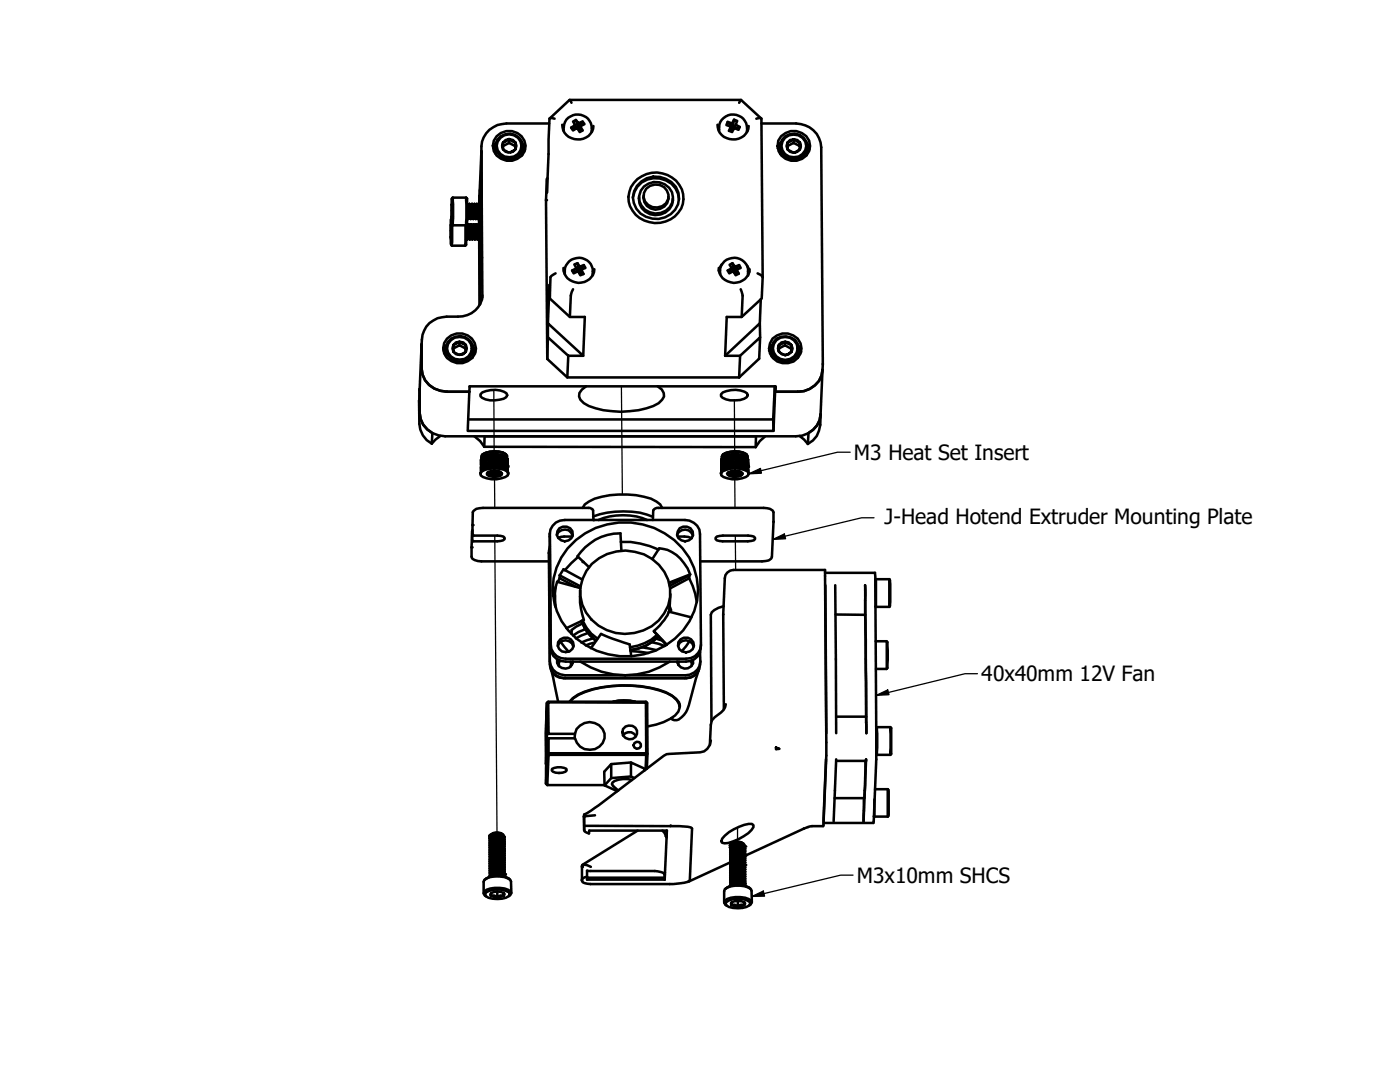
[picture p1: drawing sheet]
<svg xmlns="http://www.w3.org/2000/svg" width="279mm" height="216mm" viewBox="0 0 279 216" stroke-linecap="round" stroke-linejoin="round" font-family="sans-serif">
<defs><g id="words">
<g font-size="4.2">
<text x="170.4" y="91.8">M3 Heat Set Insert</text>
<text x="176.5" y="104.5">J-Head Hotend Extruder Mounting Plate</text>
<text x="195.8" y="136">40x40mm 12V Fan</text>
<text x="171" y="176.1">M3x10mm SHCS</text>
</g>
</g></defs>
<!-- layer: Tweak Trail (ANSI) -->
<path d="M98.6 77.9v12.1M124 77.1l.2 21.5M146.6 79.8v10.2M98.7 93.9v7.4M146.6 94l.1 7.3M98.7 106.9l.5 59.2M146.7 106.9l.1 6.8M147.2 165.1v2.9" fill="none" stroke="#000" stroke-width=".25"/>
<!-- layer: Visible (ANSI) -->
<g fill="none" stroke="#000" stroke-width=".51">
<path d="M113.7 19.9l.3 .6M147.9 19.9l-.4 .6M90.2 39.6v5.2zM90.4 39.4v5.6M90.4 39.4l-.2 .2M90.4 39.4h2.6M93 39.4l.2 .2v5.2M93 39.4v5.6M95.7 39.1v1.6M95.7 39.1l-.1 1.7M95.8 37.9v3M96.1 30.2l-.4 8.9"/>
<path d="M96.1 39.2v-.3l-.1 2M98.9 29.1l-.1 .9 .1 .7M99 28.4l-.6 1.1M99.1 27.2a3.3 3.3 0 0 1 4-.7 3.3 3.3 0 0 1 1.6 3.7 3.3 3.3 0 0 1-3.6 1.9 3.3 3.3 0 0 1-2.7-3l.2-1zM99.9 27.5a2.35 2.35 0 0 1 3.6 .2 2.35 2.35 0 0 1-.9 3.5 2.41 2.41 0 0 1-2.6-.4 2.41 2.41 0 0 1-.7-2.5zM99.9 27.2a2.74 2.74 0 0 1 3.3-.1 2.74 2.74 0 0 1 1 3.1 2.73 2.73 0 0 1-3.6 1.4 2.73 2.73 0 0 1-1.3-3.7zM100.4 28.4v.4a1.48 1.48 0 0 0 .5 1.5l.7 .1h-.3a1.38 1.38 0 0 1-.9-2zM100.4 29.1l1.2-.6 1.2 .6 .1 .7M100.9 27.9a1.38 1.38 0 0 1 1.9 .5 1.38 1.38 0 0 1-.4 1.9l-.8 .1h.4l.9-.6v-1.4l-1.3-.7-1.2 .7zM101.6 27.7v.8M102.9 28.4l-.1 .7M104.3 28.6l.5 1.2"/>
<path d="M104.4 29.3l-.2 1.7M109.2 35.7l-.2 4.2 .2 31.7M109.6 24.6h-8.5a5 5 0 0 0-5 5.8l.2 29M109.7 23.6l4-3.7h34.2l4 3.7M110.7 23.7l-.5-.1-.5 .1-.5 14.7v-2.7l.1-.1M112.2 24.9a3.2 3.2 0 0 0 2.7 2.9 3.2 3.2 0 0 0 3.5-2.1v-.6M112.5 26.2a2.82 2.82 0 0 1 2.9-3.3 2.82 2.82 0 0 1 2.6 3.5M114.4 24.3l.5-.4 .5 .7 .9-.3 .3 .5-.8 .4 .5 .8-.6 .4-.5-.9-.8 .5-.4-.5 .8-.5zM114.8 25l.2 .7-1-.2M114.9 23.9l.5 1.6M115.3 25.6l.1-.1 .2 .3h-.2M115.8 25.2l-.2 .6 .7 .2"/>
<path d="M116.3 24.3l-.9 1.2v-.9M125.4 39.2a5.5 5.5 0 0 0 7.4 5 4.9 4.9 0 0 0 3.6-4.5 4.9 4.9 0 0 0-3.2-4.8 5.5 5.5 0 0 0-7.8 4.4M126.3 39.4a4.6 4.6 0 0 1 4.8-3.9 4.6 4.6 0 0 1 4.4 4.3M127.1 37.1a4.8 4.8 0 0 1 8.3 1.3 4.5 4.5 0 0 1-1.7 4.5 4.5 4.5 0 0 1-4.8 .3 4.1 4.1 0 0 1-1.8-6.1zM127.5 39.3a3.4 3.4 0 0 0 3.2 3.6 3.4 3.4 0 0 0 3.6-3.3M128.5 39a2.49 2.49 0 0 0 2.3 2.8 2.49 2.49 0 0 0 2.6-2.6M128.5 37.2a3.5 3.5 0 0 1 3.6-.7 3.5 3.5 0 0 1 2.2 2.9 3.4 3.4 0 0 1-3.5 3.2 3.4 3.4 0 0 1-3.2-3.5l.3-1.1zM129 37.7a2.51 2.51 0 0 1 3-.7 2.51 2.51 0 0 1 1.3 2.8 2.5 2.5 0 0 1-3 1.6 2.5 2.5 0 0 1-1.8-2.9zM143.2 24.9a3.2 3.2 0 0 0 2.7 2.9 3.2 3.2 0 0 0 3.5-2.1v-.6M143.5 26.2a2.82 2.82 0 0 1 2.9-3.3 2.82 2.82 0 0 1 2.6 3.5M145.2 24.3l.9 .3 .4-.7 .6 .2-.3 .8 .8 .4-.2 .6-.9-.4-.4 .9-.6-.3 .4-.8-.9-.3zM145.2 24.3l1 1.2-.1-.9"/>
<path d="M145.9 25.3l.1 .5-.5 .3M146.4 25.7l-.2-.2-.2 .3 .3 .1M146.5 23.9l-.3 1.6M146.8 24.9l-.2 .6M147.6 25.3l-.9 .3M150.9 23.7l.5-.1 .6 .1 .2 31.6M152 24.6h6.9a5 5 0 0 1 5 4.8l.2 44.4M155.6 29.1l.1 1.6M155.8 28.4l-.6 1.2M155.9 27.2a3.3 3.3 0 0 1 3.5-.9 3.3 3.3 0 0 1 2.3 2.8 3.2 3.2 0 0 1-3.8 3 3.2 3.2 0 0 1-2.6-4zM156.7 27.5a2.46 2.46 0 0 1 2.9-.3 2.46 2.46 0 0 1 1.1 2.8 2.44 2.44 0 0 1-3.1 1.3 2.44 2.44 0 0 1-1.5-3zM156.7 27.2a2.72 2.72 0 0 1 3.2-.1 2.72 2.72 0 0 1 1.1 3.1 2.76 2.76 0 0 1-3.3 1.5 2.76 2.76 0 0 1-2-2.9l.4-.9z"/>
<path d="M157.2 28.4v.4a1.48 1.48 0 0 0 .5 1.5l.7 .2-.3-.1a1.35 1.35 0 0 1-.9-2zM157.2 29.1l1.2-.6 1.2 .6v.7M157.7 27.9a1.38 1.38 0 0 1 2 .8 1.38 1.38 0 0 1-1.3 1.8l1.2-.7v-1.4l-1.2-.6-1.2 .6zM158.4 27.8v.7M159.6 28.4v.7M161.1 28.6l.3 .6 .1 .6M161.2 29.3l-.2 1.7M90 46h.1M90 47.4h.1M90 43.7v5.1zM90 44.9v2.8v-2.7M90 46v.2"/>
<path d="M90 47.3v.1M90 48.8l.2 .2h2.6M90.2 40.8v2.8v-2.7M90.2 42h.1M90.2 44.8l.2 .2M90.2 43.6l-.2 .1M90.2 41.9v.2M90.2 43.2v.2M90.2 44.8v4.2M90.4 45h2.6M92.9 45l-.1 4M93 44.9v2.6a1.72 1.72 0 0 1-.2 1.5"/>
<path d="M93 47.8h.2M93.2 46.8v.8M93.2 44.8v.9M93.2 46.8v1M93.2 45.7l.1 2.1M93.2 44.8l-.2 .2M93.2 47.6v.2M93.2 44.8l.1 .3M93.2 40.7h.1M93.2 43.7h.1M93.2 47.8h.1M93.3 40.7v.9"/>
<path d="M93.3 45.1l-.1 .6M93.3 45.1l.2 2.3M93.3 45.2l.2 2.2M93.3 40.7l.2 .3M93.3 42.8v.8M93.3 42.8v.9M93.3 41.6l.2 2.1M93.3 42.8l.1 .9M93.3 43.6v.1M93.3 43.6l.1 .1M93.4 43.7h.1M93.5 41l-.2 .6"/>
<path d="M93.5 41l.2 2.4M93.5 41.1l.2 2.3M93.5 44.8l.2 3M93.5 47.4h.1M93.5 44.8h.1M93.5 44.8l-.2 .3M93.5 47.4l-.2 .4M93.5 44.8l.3 3M93.5 47.4l.2 .4M93.5 44.8l.2 .3M93.7 40.7l.2 3M93.7 43.4h.1"/>
<path d="M93.7 40.7h.1M93.7 40.7l-.2 .3M93.7 43.4l-.2 .3M93.7 40.7l.3 3M93.7 45.1l.3 2.3M93.7 43.4l.2 .3M93.7 40.7l.2 .3M93.7 45.1h.1M93.7 47.8h.1M93.8 45.1l.2 2.3M93.9 41l.3 2.4M93.9 41h.1"/>
<path d="M93.9 43.7h.1M94 41l.2 2.4M94 44.8l.2 3M94 47.4h.1M94 44.8h.1M94 44.8l-.2 .3M94 47.4l-.2 .4M94 44.8l.3 3M94 47.4l.2 .4M94 44.8l.2 .3M94.2 40.7l.2 3M94.2 43.4h.1"/>
<path d="M94.2 40.7h.1M94.2 40.7l-.2 .3M94.2 43.4l-.2 .3M94.2 40.7l.3 3M94.2 45.1l.3 2.3M94.2 43.4l.2 .3M94.2 40.7l.2 .3M94.2 45.1h.1M94.2 47.8h.1M94.3 45.1l.3 2.3M94.4 41l.3 2.4M94.4 41h.1"/>
<path d="M94.4 43.7h.1M94.5 41l.2 2.4M94.5 41l.1-.3 .3 2.9 .1 .1M94.5 44.8l.2 3M94.5 47.4h.1M94.5 44.8h.1M94.5 44.8l-.2 .3M94.5 47.4l-.2 .4M94.6 44.8l.2 3M94.6 44.8l.1 .3M94.6 47.4l.1 .4M94.7 43.4h.1"/>
<path d="M94.7 40.7h.1M94.7 43.4l-.2 .3M94.7 40.7l.3 3M94.7 45.1l.3 2.3M94.7 43.4l.2 .3M94.7 40.7l.2 .3M94.7 45.1h.1M94.7 47.8h.1M94.8 45.1l.3 2.3M94.9 41l.3 2.4M95 44.8l.2 3M95 47.4h.1"/>
<path d="M95 44.8h.1M95 44.8l-.2 .3M95 47.4l-.2 .4M95.1 44.8l.2 3M95.1 44.8l.1 .3M95.1 47.4l.1 .4M95.1 40.7l.2 .4 .1 2.6M95.1 40.7l.3 3M95.1 40.7l-.2 .3M95.2 43.4l.2 .3M95.2 43.4l-.2 .3M95.2 45.1l.3 2.3"/>
<path d="M95.2 40.7l.2 .3M95.2 45.1h.1M95.2 47.8h.1M95.3 45.1l.3 2.3M95.3 45.1l.1-.3 .4 3M95.4 43.7h.1M95.4 41l.3 2.4M95.4 41l.2 2.4M95.5 47.4h.1M95.5 44.8h.1M95.5 47.4l-.2 .4M95.6 44.8l.2 3"/>
<path d="M95.6 43.5v1.3M95.6 47.4l.2 .4M95.6 44.8l.2 .3M95.6 40.7l.3 3M95.6 47.6l.1 13.2M95.6 43.4h.1M95.6 40.7h.1M95.6 40.7l-.2 .3M95.6 43.4l-.2 .3M95.7 40.7l.2 3M95.7 43.4v1.6M95.7 43.4l.2 .3"/>
<path d="M95.8 45.1l.1 1.6M95.8 45.1l.1 2.3M95.8 47.8v12.9M95.8 40.7l.1 .3M95.8 47.8h.1M95.8 43.6l.1 1.2M95.9 49.3v1.2l.3 .9M95.9 43.6v1.2M95.9 49.3h.1M95.9 44.8h.1M95.9 41h.1M95.9 43.7h.1"/>
<path d="M95.9 43.7v5.8v-.2M95.9 41l.2 1.5M95.9 41l.2 2.3M95.9 44.6l-.1 .5M95.9 47.4l-.1 .4M96.1 43.3v2.1l-.1-1.8M96.1 43.3v.5M96.1 40.7l-.2 .3M96.1 43.4l-.2 .3M96.3 58.9a4.6 4.6 0 0 1-4.9 4.3 7.6 7.6 0 0 0-5.7 1.3 5.4 5.4 0 0 0-1.6 4.2M110.9 54.5l-1 .8-.2 4.3M112.5 53.5a3.1 3.1 0 0 0 2.1 2.8 3.1 3.1 0 0 0 3.4-1.1l.6-.9v-.6"/>
<path d="M112.7 54.7a2.83 2.83 0 0 1 2.9-3.3 2.83 2.83 0 0 1 2.6 3.6M114.2 54l.9 .2M114.4 57.7l-.5 1.3-.2 4.2M114.6 52.8l.7-.3 .4 .7 .8-.3 .3 .6-.8 .3 .5 .9-.7 .2-.4-.8-.9 .4-.3-.5 .9-.5zM115.1 53.5l.2 .7M115.3 52.5l.3 1.6M115.4 54.2l.2-.1 .2 .3-.2 .1M116 53.8l-.2 .6 .7 .3M116.5 52.9l-.9 1.2 .1-.9M143.4 53.5a3.1 3.1 0 0 0 2.2 2.8 3.1 3.1 0 0 0 3.4-1.1l.5-.9 .1-.6M143.7 54.7a2.86 2.86 0 0 1 3-3.3 2.86 2.86 0 0 1 2.6 3.6M144 52.8l-.6 1.2"/>
<path d="M145.2 54l1 .2M145.6 52.8l.6-.3 .5 .7 .8-.3 .3 .6-.8 .3 .4 .8-.6 .3-.4-.8-.9 .4-.3-.5 .8-.5zM146 53.5l.2 .7M146.2 52.5l.4 1.6M146.4 54.2l.2-.1 .1 .3-.1 .1M147 53.8l-.3 .6 .7 .2M147.5 52.9l-.9 1.2 .1-.9M147.8 57.7l.4 1.3-.2 4.2M149.1 53l.3 .6 .1 .6M151.2 54.5l.9 .6 .1 .2M151.8 59.7l-.2 4.8M152.2 55.3l-.2 4.3-4 3.6h-3l-.3 7.8"/>
<path d="M83.8 77.6a41.6 41.6 0 0 0 .1 8.1l.5 1.2 .8 .9 1 .7M83.8 77.6v4.8M84.1 68.7v4.8a4.9 4.9 0 0 0 5.1 4.7h4.5M84.1 68.7l-.3 8.9M89 69.5l-.1 .9 .1 .7M89.1 68.8l-.4 .5-.2 .7M89.2 67.6a3.3 3.3 0 0 1 4-.8 3.3 3.3 0 0 1 1.6 3.7 3.3 3.3 0 0 1-3.6 2 3.3 3.3 0 0 1-2.7-3l.1-1zM89.3 68.3a2.76 2.76 0 0 1 3.5-1 2.76 2.76 0 0 1 1.5 3.2 2.76 2.76 0 0 1-3.2 1.6 2.76 2.76 0 0 1-2.1-2.9zM90 67.9a2.42 2.42 0 0 1 3-.4 2.42 2.42 0 0 1 1 2.9 2.45 2.45 0 0 1-3.1 1.3 2.45 2.45 0 0 1-1.5-3.1zM90.5 68.8v.4a1.48 1.48 0 0 0 .5 1.5l.8 .1-.4-.1a1.38 1.38 0 0 1-.9-1.9zM90.5 69.5l1.2-.6 1.2 .6 .1 .7M91 68.3a1.38 1.38 0 0 1 1.9 .5 1.38 1.38 0 0 1-.4 1.9l-.7 .1 1.2-.6v-1.4l-1.3-.6-1.2 .6z"/>
<path d="M91.7 68.2v.7M93 68.8l-.1 .7M93.7 78.2l-.4 7.8h61.1l-.1-2.3M93.7 78.2v-1.1h61v1.1v-1.1v1.1h4.5M94.4 69l.5 1.2M94.5 69.7l-.2 1.7M95.9 78.7a4.3 4.3 0 0 1 3.9-.8l1.3 .6 .1 .4-.2 .3a5.3 5.3 0 0 1-4.8 .2l-.3-.3zM109.2 71.6l4 3.7h34.3M109.3 64.5l7.1 6.5h-3l-4.1-3.7zM109.3 64.5l.4-7.7v2.8l4 3.6h3l-.3 7.8M109.3 67.3l-.1 4.3M113.4 71l-.2 4.3"/>
<path d="M117 77.1l-.9 .6-.5 .7v.7a3.9 3.9 0 0 0 3.3 2.4 18.7 18.7 0 0 0 11.5-.5l1-.5 .7-.7 .4-.7v-.7l-.4-.7-.8-.6M143.9 78.7a4.2 4.2 0 0 1 3.9-.8l1.3 .6 .1 .4a2.34 2.34 0 0 1-2.5 1 3.4 3.4 0 0 1-2.8-.8zM144.7 71h3l-.2 4.3M147.7 71l4-3.7-.2 4.3-4 3.7M151.7 67.3l-.1-2.8-6.9 6.5M153.9 69.5l.1 1.6M154.1 68.8l-.6 1.2M154.2 67.6a3.3 3.3 0 0 1 3.5-.9 3.3 3.3 0 0 1 2.3 2.8 3.3 3.3 0 0 1-3.3 3 3.3 3.3 0 0 1-3.2-3l.2-1zM154.6 77.1l-.3 6.6h-60.8M154.9 67.9a2.46 2.46 0 0 1 3-.4 2.46 2.46 0 0 1 1.1 2.9 2.44 2.44 0 0 1-3.1 1.3 2.44 2.44 0 0 1-1.5-3.1zM155 67.6a2.84 2.84 0 0 1 4.4 2 2.74 2.74 0 0 1-2.9 2.5 2.74 2.74 0 0 1-2.5-2.9l.4-.9zM155.4 68.8v.5a1.27 1.27 0 0 0 1.3 1.6l-.3-.2a1.35 1.35 0 0 1-1-1.9z"/>
<path d="M155.4 69.5l1.3-.6 1.2 .7v.6M156 68.3a1.38 1.38 0 0 1 2 .8 1.38 1.38 0 0 1-1.3 1.8l1.3-.7-.1-1.4-1.2-.6-1.3 .6zM156.7 68.2v.7M157.9 68.8v.8M159.2 78.2h-4.5l-.3 7.8M159.4 69l.5 1.2M159.4 69.7l-.1 1.7M164.1 73.8a4.8 4.8 0 0 1-4.9 4.4M164.1 73.8l-.3 8.9M83.8 82.4a4.9 4.9 0 0 0 5 4.7h70a4.8 4.8 0 0 0 5-4.4M83.8 82.4a4.7 4.7 0 0 0 2.5 4l-.1 2.1M87.9 87l-1 .7-.7 .8"/>
<path d="M94.7 87.1l1.1 .9 .8 1.2M95.9 94.6v-.2a2.22 2.22 0 0 1 2.3-1.1 4 4 0 0 1 3.1 .6l.2 .7M96 92.6h.1M96 92.8h.1M96 93.6v-.4v.5M96 92.8l.1 .2M96 91.7v1M96.1 93l.2-.7a5 5 0 0 1 4.7 0l.2 .7M96.1 92.5h.1M96.1 93h.1M96.2 91.4a3.8 3.8 0 0 1 3.8-.7l.7 .3 .5 .4-.2-.7a4.8 4.8 0 0 0-4.7 0l-.2 .8M96.2 94a5.7 5.7 0 0 1 5 0l.2 .4-.1 .5a5 5 0 0 1-5.4 0v-.5z"/>
<path d="M96.2 91.4l-.1 .2-.1 1.2M96.2 91.4l-.2 1.2 .1-1.1M96.2 92.3h.1M96.2 93.9l.3-1.3-.2 .2-.2 1.1 .2-1.1-.2 .1-.1 1.1 .1-1-.1 .1v.9M96.3 90.7a4.7 4.7 0 0 1 4.7 0M96.4 92.1h.1M96.4 93.7l.4-1.2-.3 .1-.3 1.2M96.5 91.2l-.4 1.3 .2-1.2M96.5 92.6h.1M96.6 93.6l.5-1.2-.3 .1-.3 1.2M96.6 89.2h54.2M96.7 91.1l-.3 1-.2 .2 .3-1.1"/>
<path d="M96.7 87.1l-.1 2.1M96.8 91.9l-.2 .1M96.8 92.5h.1M97 93.5l.5-1.2h-.3l-.5 1.2M97.1 90.9l-.5 1.1-.1 .1 .3-1M97.1 91.8l-.1 .1M97.2 94.5a2.32 2.32 0 0 1 3 0l-.1 .2a2.73 2.73 0 0 1-2.9 0zM97.2 92.3l-.1 .1M97.2 90.9v.1M97.2 92.4v.1M97.3 93.3l.6-1.1-.3 .1-.5 1.2M97.4 91.8h.1"/>
<path d="M97.5 94.2l.4 .3 .7 .2M97.5 90.9l-.5 1h-.2l.4-1M97.5 94.2a2.02 2.02 0 0 0 2 .3M97.5 92.3h.1M97.6 94.3a4 4 0 0 0 2.2 .1M97.6 90.7l-.4 1.1M97.6 92.3l-.4 .9M97.7 94.9l.5 .1 1.6-.1M97.9 94l.4 .2 1.3-.2M97.9 94.4l.9 .2 .9-.2M97.9 90.8l-.5 1h-.3l.5-.9M97.9 92.2h.1"/>
<path d="M98 94h1.5l-.7 .2-.8-.2M98 92.3l-.5 1 .5-1.1h.4l-.6 1.1M98 90.7l-.5 1.1M98.2 94h1.1M98.3 91.7h.1M98.4 90.7l-.6 1-.3 .1 .5-1M98.4 93.2l.6-1h.3l-.6 1M98.4 92.2h.2M98.4 91.6v.1M98.5 90.7l1.3 .1 1 .3 .5 .5-.1 .7-.2-.1 .2-.7-.2 .7-.2-.1 .3-.7M98.5 90.7l-.5 .1v-.1l-.4 .2v-.2l-.8 .4v-.2l-.7 .6v-.1l-.1 .4M98.5 90.7l-.6 1h.4l.5-1"/>
<path d="M98.5 90.7l-.6 1h-.1M98.5 92.2l-.6 1.1 .7-1.1h.3l-.7 1.1M98.7 91.6l.1 .1M98.8 93.2l.6-1 .4 .1-.7 .9M98.9 92.2h.1M98.9 91.6l-.1 .1M98.9 90.7l-.5 .9h.3l.6-.8M98.9 90.7l-.5 1M98.9 92.2l-.6 1M99.2 91.7h.1M99.3 93.3l.6-1h.2l-.5 1M99.3 92.2h.1"/>
<path d="M99.4 90.8l-.5 .8 .3 .1 .5-.8M99.4 90.7l-.6 1M99.4 92.3l-.7 .9M99.6 91.7l.1 .1M99.7 91.8h.1M99.8 92.3h.1M99.8 92.3l-.6 1M99.8 90.9l-.5 .8h.3l.5-.8M99.8 90.8l-.5 .9M99.9 94.2a1.47 1.47 0 0 1-1.3 .5h.8l.5-.1 .2-.2a.68 .68 0 0 1-.8 .6h-.8a1.26 1.26 0 0 1-1.2-.6v-.2M100.1 94.5a2.18 2.18 0 0 1-2.4 .2l-.4-.1M100.1 92.3l.2 .1"/>
<path d="M100.2 90.9l-.4 .9h.3l.4-.7M100.2 90.9l-.5 .9M100.2 92.4l-.6 .9M100.4 91.9h.1M100.5 91l-.4 .8M100.5 92.5l-.5 .8 .5-.8-.2-.1-.6 .9M100.5 92.5h.1M100.6 91.1l-.5 .7 .3 .1 .4-.7-.4 .7M100.7 92v.1M100.7 92.1h.1M100.8 93.6l.3-.8 .1 .1-.2 .8M100.8 93.4l-.1 .2 .3-.8-.1-.2-.4 .9"/>
<path d="M100.8 91.9l-.1 .2M100.8 91.2l-.3 .7 .2 .1 .3-.7M100.9 92.6h-.1l-.4 .9 .4-.9-.2-.1-.5 .9M101 92.2h.1M101 93.7l.2-.7v.9M101 92.8h.1M101.2 91.2v-.3l-.3-.3a5.3 5.3 0 0 0-4.5 0l-.3 .3v.4M101.2 92.3v.1M101.2 93.9l.1-.7v.8M101.3 91.7v.8zM101.3 92.1v.6M101.3 92.7l-.1 .2"/>
<path d="M101.3 92.7v.1M101.3 92.5v.1M101.3 92.3v.3M143.9 94.6l.1-.6a5.4 5.4 0 0 1 5.3-.1l.1 .7M144 92.8l.1 .2 .2-.7a5 5 0 0 1 4.7 0l.2 .7M144 92.6h.1M144 92.8h.1M144 93.6v-.4v.5M144 94l.1-1.1 .1-.1-.1 1.2M144 91.8v.4M144 91.7v1M144.1 91.3v-.3a3.4 3.4 0 0 1 3.4-.8l1.4 .4 .3 .3v.4"/>
<path d="M144.1 92.5h-.1M144.1 93l-.1 1zM144.2 94a5.7 5.7 0 0 1 5 0l.2 .4-.1 .5a4.9 4.9 0 0 1-5.3 0l-.1-.5zM144.2 91.4l-.1 .2-.1 1.2M144.2 92.3h-.1M144.2 93.9l.3-1.3-.2 .2-.2 1.1M144.2 92.8h.1M144.3 90.7a4.7 4.7 0 0 1 4.7 0M144.3 90.7a4.9 4.9 0 0 1 4.7 0l.2 .7a3.8 3.8 0 0 0-3.9-.7l-.7 .3-.4 .4-.2 1.2 .1-1.5zM144.4 92.1h.1M144.4 93.7l.4-1.2-.3 .1-.3 1.2M144.5 91.2l-.4 1.3 .2-1.2"/>
<path d="M144.5 92.6h.1M144.7 93.6l.4-1.2-.3 .1-.3 1.2M144.7 91.1l-.3 1-.2 .2 .3-1.1M144.8 91.9l-.1 .1M144.8 92.5h.1M145 93.5l.5-1.2h-.3l-.5 1.2M145 91.9h.1M145.1 94.5a2.64 2.64 0 0 1 3.1 0 1.74 1.74 0 0 1-2 .6l-.6-.1zM145.1 91l-.4 1-.2 .1 .3-1M145.2 92.3l-.1 .1M145.2 90.9v.1M145.2 92.4v.1"/>
<path d="M145.4 93.4l.5-1.2-.3 .1-.6 1.2M145.4 91.8h.1M145.5 90.9l-.5 1h-.2l.4-1M145.5 92.3h.1M145.6 94.3a4 4 0 0 0 2.2 .1M145.6 90.7l-.4 1.1M145.6 92.3l-.4 .9M145.7 93.3l.7-1.1h-.4l-.5 1.1M145.7 94.9l.5 .1 1.6-.1M145.8 91.7h.1M145.9 94a2.16 2.16 0 0 0 1.7 0M145.9 94.4l.4 .2 1.3-.2"/>
<path d="M145.9 90.8l-.5 1-.3 .1 .5-1M145.9 92.2h.1M146 92.3l-.6 1M146 90.7l-.5 1.1M146.2 94h1.1M146.2 91.7h.2M146.4 90.7l-.6 1-.3 .1 .5-1M146.4 92.2h.1M146.4 92.2l-.5 1.1 .6-1.1h.4l-.7 1.1M146.5 90.7l1.7 .2 .8 .3 .3 .5v.8v-.8l-.1 .6-.2-.1 .2-.6M146.5 90.7l-.9 .2v-.2l-1.3 .5-.2 .3-.1 .6M146.5 90.7l-.6 1h.3l.6-1"/>
<path d="M146.5 90.7l-.6 1.1M146.7 91.6l.1 .1M146.8 93.2l.6-1 .4 .1-.7 1M146.9 92.2h.1M146.9 91.6l-.1 .1M146.9 90.7l-.5 1 .3-.1 .6-.8M146.9 92.2l-.6 1.1 .7-1.1h.3l-.6 1M146.9 90.7l-.6 1M147.2 91.7h.1M147.3 93.3l.6-1h.2l-.5 1M147.3 92.2h.1M147.4 90.8l-.5 .8 .3 .1 .5-.8"/>
<path d="M147.4 90.7l-.6 1M147.4 92.3l-.7 .9M147.4 94h-1.4l.7 .2 .8-.2M147.4 94.6a2.39 2.39 0 0 1-1.9-.4l.4 .3 .7 .2M147.6 91.7v.1M147.6 91.8h.2M147.8 92.3h.1M147.8 92.3l-.6 1M147.8 90.9l-.5 .8h.3l.5-.8M147.8 90.8l-.5 .9M147.9 94.2a1.3 1.3 0 0 1-1.3 .5h.8l.6-.1 .1-.2a1.41 1.41 0 0 1-1.6 .6 1.26 1.26 0 0 1-1.2-.6l.1-.2M148 91.8h.1"/>
<path d="M148.1 94.5a1.85 1.85 0 0 1-2.1 .4l-.6-.3M148.1 92.3l.2 .1M148.1 92.4l-.5 .9M148.2 90.9l-.4 .9h.2l.5-.7M148.2 90.9l-.6 .9M148.4 91.9h.1M148.5 92.5l-.5 .8 .5-.8-.2-.1-.6 .9M148.5 92.5h.1M148.5 91l-.4 .8M148.6 91.1l-.5 .7 .3 .1 .4-.7-.4 .7M148.7 92v.1M148.7 92.1h.1"/>
<path d="M148.8 93.6l.3-.8 .1 .1-.2 .8M148.8 93.4l-.1 .2 .3-.8-.1-.2-.4 .9M148.8 91.9l-.1 .2M148.8 91.2l-.3 .7 .2 .1 .3-.7M148.9 92.6h-.1l-.4 .9 .4-.9-.2-.1-.5 .9M149 92.2h.1M149 93.7l.2-.7v.9M149 92.8h.1M149.1 91.4l-.3 .7 .2 .1 .2-.7M149.2 92.3v.1M149.3 92.2v.5M149.3 92.7l-.1 .2"/>
<path d="M149.3 92.7v.1M149.3 92.5v.1M149.3 93.7v.3v-.8l-.1 .7M149.3 92.3v.3M149.3 93.7v.3M150.9 87.1l-.1 2.1M152.7 87.1l-1.1 .9-.8 1.2M159.6 87l.9 .7 .7 .9M163.8 82.7a6.2 6.2 0 0 1-1.6 5.2l-1 .7M163.8 82.7a4.6 4.6 0 0 1-2.4 3.7l-.2 2.2M94.2 105.9v5.4a2.23 2.23 0 0 0 1.9 .7h13.5M94.3 105.8l-.1 .1"/>
<path d="M109.6 109.7l.1 22.8a2.87 2.87 0 0 0 3.1 2.8M109.7 106.4l.2 22.8a2.87 2.87 0 0 0 3 2.8h24a2.92 2.92 0 0 0 3-3.2M109.7 109l-.1 .8 .1 11.1M109.8 117.9l-.1 3M110.3 104.9l.6-.6 .9-.4 .9-.1h24a2.96 2.96 0 0 1 3 2.8l.2 22.1a2.86 2.86 0 0 1-3 2.7h-24a2.83 2.83 0 0 1-3-2.7l-.2-22.1 .2-.9zM110.7 118.7v2.1M110.9 117l-.5 1.9M111.1 106.7a1.67 1.67 0 0 1 1.7-1 1.67 1.67 0 0 1 1.5 1.2M111.7 115.4l-.4 .7M111.7 114.8v.6M111.7 114.8l.8-1.2 3.7 2M111.7 115.4l3.2 1.7"/>
<path d="M111.7 114.8l4.2 2.2M114.2 107.1h-1.6l-1.2 .2M114.9 107.8a15.2 15.2 0 0 1 22.6 3.5 12.7 12.7 0 0 1-4.7 17.5 15.3 15.3 0 0 1-20.7-4.8 12.6 12.6 0 0 1 2.8-16.2zM115.4 111.1l-2.7 2.7M115.8 117.8a13.7 13.7 0 0 0 .7 5.9l-3.5 1.6M115.8 117.3l-4.6-1.2a11.2 11.2 0 0 0-.3 5.1M116.3 101.3l.4-.7a9 9 0 0 1 5-1.8 19.7 19.7 0 0 1 8.2 .7l1.9 1.1 .3 .7M118.1 112.5a9.5 9.5 0 0 1 14.5 1.6 8.1 8.1 0 0 1-6 12.2 8.9 8.9 0 0 1-10.8-7.4 8.3 8.3 0 0 1 2.3-6.4zM118.4 103.1a17.5 17.5 0 0 1 11.9 0M118.4 103.8v-1.9a1.01 1.01 0 0 0-1-.6h-21a1.85 1.85 0 0 0-2 .9v4.6l5.5 .1 .6 .2 .2 .2v.3l-.3 .2-1.1 .2h-4.8l-.3-.2v-1.9M119.4 103.8a12.9 12.9 0 0 1 9.8 0M123.9 108.1a16.6 16.6 0 0 1 7.5 1.6"/>
<path d="M124 109.9l-.2-3.5a10.1 10.1 0 0 0-8.5 4.6l2.2 2.2M130.2 111.6l1.4-2.2a7 7 0 0 1 5.6 4l.5 1.2M130.3 103.8l.1-1.9a1.02 1.02 0 0 1 1-.6h21a1.82 1.82 0 0 1 2 .9l-.3 8.9a1.15 1.15 0 0 1-1.3 .9h-13M133.8 118.6l-.2 3.3M135.1 106.7a1.67 1.67 0 0 1 1.7-1 1.67 1.67 0 0 1 1.5 1.2M135.3 107.1h2l.7 .3M137.2 115l-3.5 1.9M137.5 115.4l.7 1.5 .5 1.6 .4 1.6M137.5 114.9v.5M137.5 115.4l-3.8 2M137.7 114.6v.2l-4.2 1.6M137.7 114.6l-4.2 1.7"/>
<path d="M143.1 107.1l1.2-.2h5l1.1 .2 .3 .2v.3l-.3 .2-1.2 .2h-5l-1.1-.2-.3-.2v-.3zM164.7 114.3h9.9l.3 37.2-.6 12.7h-10M166.7 116.8l.2 29.5M174.8 115.6v5.5M174.8 115.6l-.1 .1M174.8 115.6h2.7M177.5 115.6a21.5 21.5 0 0 1 .1 5.3l-.1 .2M177.5 115.6v5.5M109.7 120.9l.1 1.8M110 133.7l1.4 6.3M110 133.7a2.46 2.46 0 0 0 2.5 1.6h24.5a2.63 2.63 0 0 0 2.4-1.6l-1.1 3.9a13.1 13.1 0 0 1-1.8 5 1.92 1.92 0 0 1-2.3 1l-.2-.3M111.2 131.6a1.6 1.6 0 0 0 1.4 1.8 1.6 1.6 0 0 0 1.8-1.4"/>
<path d="M111.3 128.9a1.61 1.61 0 0 1 1.6-1.1 1.61 1.61 0 0 1 1.5 1.2M111.4 131.6l-.2 .6M111.8 131.8l-.3 .5 .1 .6M111.8 127.6a1.56 1.56 0 0 1 2-.1 1.56 1.56 0 0 1 .4 2 1.55 1.55 0 0 1-2.2 .4 1.55 1.55 0 0 1-.2-2.3zM111.9 128.1l1.6 1.9M113.9 132l.1 .5-.1 .5M114.1 125.8l-.1 .7M114.2 132l.1 .3M115.8 132a15.9 15.9 0 0 0 17.9 0M116.1 123.9l.6 1.5 1 1.3 1.2 1.2M116.3 124.4l-1.3 .6-1 .7M116.3 123.8l.7 1.4 1 1.2 1.3 1"/>
<path d="M116.8 125.5l-1.4 .6-1 .7M117.3 126.3l-2.4 1.1M117.9 129.3l2.1-2.8 2.2 .9 3.5 1.2 .3 2.3M118.4 127.4l-2.4 .8M118.7 128.2l-1.8 .6M125.9 129.9l3.5 .4M128.1 129.2l2.9 .5M130 128.1l2.7 .8M130.5 125.9l2.6 2.8M130.9 127.4l1.3 .4M131.1 126.7a9.7 9.7 0 0 1-5.4 2.5M131.4 127a8.8 8.8 0 0 1-5.6 2.7"/>
<path d="M133.7 121.6l.2 .2M133.7 121l.2 .7M133.7 121.3l-.1 .8zM135.2 132v.2M135.3 128.9a1.61 1.61 0 0 1 1.6-1.1 1.61 1.61 0 0 1 1.5 1.2M135.5 132l-.1 .7M135.8 127.6a1.54 1.54 0 0 1 2.1-.1 1.54 1.54 0 0 1 .3 2 1.54 1.54 0 0 1-2.1 .5 1.44 1.44 0 0 1-.3-2.4zM137.6 128l-1.5 1.9M137.9 131.9l.1 .9M138 123.2l-4.5-1.2a9.4 9.4 0 0 1-3 3.9l2.5 2.8M138.1 131.8l.2 .5M138.3 131.7a1.6 1.6 0 0 1-1.4 1.7 1.6 1.6 0 0 1-1.8-1.4"/>
<path d="M139.7 130l.1 2a2.86 2.86 0 0 1-3 2.7h-24a3.1 3.1 0 0 1-3.1-2.7M139.8 132.1a2.92 2.92 0 0 1-3.1 3.2M144.4 121a2.95 2.95 0 0 0-2.5 1.7l.1 21.2M166.8 122.6l5.9 .1M172.7 122.7l.1 20.3M172.7 122.7v-5.9l.2 29.5-.1-3.3M174.7 121l.1 .1M174.8 128h2.1M174.8 133.5h2.1M174.8 121.1h2.7M176.9 128l.2 .1 .1 1.6-.1 3.6-.2 .2M176.9 128v5.5"/>
<path d="M109 152.5h.1M109 156.4l.2 .3M109.2 140.3l-.2 12.2-.1-6.3zM109.2 140.3l.2-.3zM109.2 147.4l-.2 9zM109.2 150.4l.3-.1v.3zM109.4 140.1l19.5 .1 .1 10.1h-19.5v-3h5.2a3 3 0 0 0 3.4 2.3 3 3 0 0 0 2.5-3.2 3 3 0 0 0-2.9-2.3 3 3 0 0 0-3 2.3h-5.2zM109.4 140h19.5M109.5 147.3l-.3 .1M109.5 146.4l-.3 .1M110.2 153.4a3.2 3.2 0 0 1 2.8 0l.1 .3a2.44 2.44 0 0 1-3 0zM113.7 140a7.7 7.7 0 0 1 4.5-2.5 25.9 25.9 0 0 1 14.6 .6 4 4 0 0 1 2.9 2.8"/>
<path d="M113.7 140a8.7 8.7 0 0 1 4.7-2.5 24.9 24.9 0 0 1 14.7 .8 3.5 3.5 0 0 1 2.5 2.9l-.2 .8a7.8 7.8 0 0 1-4.5 2.6l-1.7 .4M114.7 146.4v.9M120.6 156.7l1.4-1.4v-2.8l-1.4 1.5v2.7l2.6 1.2M122.4 140a9.6 9.6 0 0 1 4.3 0M124.3 146.7a1.54 1.54 0 0 1 2.6 .2M124.3 145.5a1.47 1.47 0 0 1 2.1-.6 1.47 1.47 0 0 1 .4 2.2 1.5 1.5 0 0 1-1.9 .2 1.5 1.5 0 0 1-.6-1.8zM125.9 154.9l.7 .4M125.9 154.9l-3.9 .4M125.9 152.1l-3.9 .4M126.1 155.6a4.7 4.7 0 0 0-3.9 .5l-.1 .4 .3 .3 1 .9M128.6 153.8v-.4l-2.7-1.3v2.8M128.8 153.5l.2-2.9h-19.5l-.3 6.1h11.4"/>
<path d="M128.9 140l.3 .3-.3-.1zM129 150.3l.2 .1-.2 .2zM129.2 140.3v10.1l-.1 3M135.6 140.5v.5M141.9 147.8a2.42 2.42 0 0 1-2.1 2.3l-6.8 .4-13.6 10.2-2.8 1.9M144.5 141.5l-.2-18.9 .4-7.2a1.74 1.74 0 0 1 1.7-1.7h18.3l.2 37-.6 14.1a6 6 0 0 0-3.9 .6M144.8 140.5a2.4 2.4 0 0 1-.9 1.7l-1.3 .9-.6 .7-.1 .9-.2 3.9M154.9 149.2l.6 .2-.6 .1zM154.9 149.2v.2h.6M154.9 149.4v.1M164.8 151.5l-.5 12.4M166.9 151.8h5.9v-.3l-.5 12.4 .1-4.6"/>
<path d="M166.9 143h5.9M166.9 151.5l-.5 12.4M172.7 151.8v4.9l-.2 2.6h-5.9M174.5 159.5v3.4M174.6 157.5h2.6M174.9 150.5l.1 .1M175 145.1v5.5M175 145.1l-.1 .1M175 150.6h2.7M175 145.1h2.7M177.2 157.5l.2 .4v4.7l-.2 .3M177.2 157.5v5.4"/>
<path d="M177.7 145.1l.2 .2v5.1l-.2 .2M177.7 145.1v5.5M97 178.1a4.9 4.9 0 0 1 4.6 0l.1 .3a2.37 2.37 0 0 1-2.4 1l-1.8-.3-.5-.3-.2-.4zM97.8 166.6l-.1 .2 .1 .3M97.9 174.9a2.59 2.59 0 0 1 2.9 0 2.47 2.47 0 0 0-2.9 0M98 178.8l1.3 .2M98 178.8a1.21 1.21 0 0 1 1.3 .2M98 178.2v.6l-.1-.4zM98 178.2a2.26 2.26 0 0 1 2.7 .2l-.2 .4-1.2 .2a1.21 1.21 0 0 1 1.2-.2v-.6v.6M98.2 167.7a2.19 2.19 0 0 1 2.1-.1l-1-.2-1.1 .3M98.2 169.5a2.19 2.19 0 0 1 2.1 0l-1-.2-1 .2M98.2 171.4a2.18 2.18 0 0 1 2.1-.1l-.9-.2-1.1 .3"/>
<path d="M98.2 173.2a2.31 2.31 0 0 1 2.2 0l-1-.2-1.1 .2M98.2 166.8l.3-.1a2.3 2.3 0 0 1 1.8 0 2.01 2.01 0 0 0-2.1 .1M98.2 167.2l.7-.2 1.4 .1a2.45 2.45 0 0 0-2.1 .2M98.3 168.1h.2a2.3 2.3 0 0 1 1.8 0 2.01 2.01 0 0 0-2.1 .1M98.3 168.6l.2-.1a2.3 2.3 0 0 1 1.8 0 2.45 2.45 0 0 0-2.1 .2M98.3 169l.6-.2h.9l.5 .2a2.19 2.19 0 0 0-2.1 .1M98.3 170l.2-.1a2.32 2.32 0 0 1 1.8 0 2.01 2.01 0 0 0-2.1 .2M98.3 170.4h.2a2.32 2.32 0 0 1 1.8 0 2.45 2.45 0 0 0-2.1 .1M98.3 170.9l.6-.2h.9l.5 .2a2.19 2.19 0 0 0-2.1 0M98.3 171.8h.2a2.32 2.32 0 0 1 1.8 0 2.01 2.01 0 0 0-2.1 .1M98.3 172.7l.6-.2h.9l.6 .2a2.31 2.31 0 0 0-2.2 .1M98.3 173.7l.3-.1a2.3 2.3 0 0 1 1.8 0 2.13 2.13 0 0 0-2.2 .1"/>
<path d="M98.3 174.1l.6-.2 1.5 .2a2.6 2.6 0 0 0-2.2 .1M98.3 174.6l.6-.2h.9l.6 .2a2.31 2.31 0 0 0-2.2 0M99.3 177.9v1.1M100.3 166.4a1.96 1.96 0 0 0-2.3 .1M100.3 172.2l-.2-.1a2.39 2.39 0 0 0-1.8 .2M100.4 172.2a2.6 2.6 0 0 0-2.2 .1M100.5 166.8v-.1a2.11 2.11 0 0 0-2.8 .2M100.6 167.3l.1-.2a2.45 2.45 0 0 0-3 .1l.1 .3M100.6 167.8l.1-.3a2.35 2.35 0 0 0-3 .2l.1 .3M100.6 168.2l.1-.2a2.24 2.24 0 0 0-2.1-.4l-.6 .2-.3 .3 .1 .4M100.6 168.7l.1-.3a2.6 2.6 0 0 0-3 .2l.1 .3M100.6 169.1l.1-.2a2.35 2.35 0 0 0-3 .2l.1 .3"/>
<path d="M100.6 169.6l.1-.2a2.35 2.35 0 0 0-3 .1l.1 .4M100.6 170.1l.1-.3a2.6 2.6 0 0 0-3 .2l.1 .3M100.6 170.5l.1-.2a2.46 2.46 0 0 0-3 .1l.1 .4M100.6 171l.1-.2-.2-.3a2.76 2.76 0 0 0-2.8 .4l.1 .3M100.6 171.4l.1-.2-.2-.3a2.76 2.76 0 0 0-2.8 .5l.1 .3M100.6 171.9l.1-.3a2.6 2.6 0 0 0-3 .2l.1 .3M100.6 172.3l.1-.2a2.27 2.27 0 0 0-2.7-.1l-.3 .3 .1 .3M100.6 172.8l.1-.2a2.27 2.27 0 0 0-2.7-.1l-.3 .3 .1 .3M100.6 173.3l.1-.3a2.35 2.35 0 0 0-3 .2l.1 .3M100.6 173.7l.1-.2a2.5 2.5 0 0 0-2.9 .2v.3M100.6 174.2l.1-.2a2.27 2.27 0 0 0-2.7-.1l-.2 .2v.3M100.6 174.7l.1-.3a2.27 2.27 0 0 0-2.7-.1l-.2 .3v.3"/>
<path d="M100.7 167.1v-.1a2.39 2.39 0 0 0-2.9 0l-.1 .3M100.7 167.6l-.1-.3a2.59 2.59 0 0 0-2.8 .2l-.1 .3M100.7 168a1.31 1.31 0 0 0-1.5-.5 1.18 1.18 0 0 0-1.5 .7v.1M100.7 168.5v-.1a2.39 2.39 0 0 0-2.9 0l-.1 .3M100.7 168.9v-.1a2.39 2.39 0 0 0-2.9 0l-.1 .4M100.7 169.4a2.39 2.39 0 0 0-2.9 0l-.1 .3M100.7 169.9v-.1a2.31 2.31 0 0 0-2.8 0l-.2 .3M100.7 170.3v-.1a2.25 2.25 0 0 0-3 .3v.1M100.7 170.8v-.1a2.25 2.25 0 0 0-3 .2v.1M100.7 171.3v-.1a2.26 2.26 0 0 0-2.8 0l-.2 .3M100.7 171.7v-.1a2.26 2.26 0 0 0-2.8 0l-.2 .4M100.7 172.1a2.26 2.26 0 0 0-3 .2v.1"/>
<path d="M100.7 172.6v-.1a2.26 2.26 0 0 0-3 .3M100.7 173.1v-.1a1.27 1.27 0 0 0-1.4-.4 1.27 1.27 0 0 0-1.6 .8M100.7 173.5a1.27 1.27 0 0 0-1.4-.5 1.46 1.46 0 0 0-1.6 .8M100.7 174v-.1a1.4 1.4 0 0 0-1.4-.4 1.46 1.46 0 0 0-1.6 .7M100.8 174.4a2.16 2.16 0 0 0-3.1 .3M101.5 178.8l.5-.6-.1-.3a5.5 5.5 0 0 0-4.8-.4l-.5 .4-.1 .4 .5 .6M101.7 175.5a4.6 4.6 0 0 0-4.9 0M102 178.2v-2.3a2.36 2.36 0 0 0-2.3-1 4.3 4.3 0 0 0-3.1 .7l-.1 .4v2.2M116.6 165.7l.1 .2 .8 .4 .1-.6h15.5l-.1 1.2M116.6 162.9v-.3v3.1M116.6 162.9v1.9M117.2 174.9l-.6 .2-.5 .4"/>
<path d="M117.2 175.1h15.5v.4M117.9 173l-1.3-.5-.3 .1-.2 .2v3M118.7 162.7l-2.1 .2M127.3 165.7l-11.1 6.9M132.2 165.7l.5 .5 .2 .7M132.6 174.4h.1v1.1M132.7 174.4v.1v-.1M132.7 174.4v.7M132.9 166.9l.1 .2-.3 7-.1 .3-.3-.3-1.6-.3-13.5-.1v1.8h15.5M133 165.7v1.2h-.1M133.8 164.8h-17.2v.9M133.9 164.7l-.1 .1h1.8a5.1 5.1 0 0 1 2.4 .4l-.3 10.4-.2 .2-1 .3-2.1 .3h-16.5a1.57 1.57 0 0 1-1.8-.7"/>
<path d="M144.7 166.8a8.9 8.9 0 0 1 5.4-2.4l.3 .3v.3a8.5 8.5 0 0 1-5.8 3.3l-.5-.2-.1-.3 .1-.5zM145 180a4.4 4.4 0 0 1 4.6 0l.1 .3a2.37 2.37 0 0 1-2.4 .9l-1.8-.2-.5-.3-.2-.4zM145.7 172.1l-8.3 3.8M145.8 168.5l-.1 .2 .1 .2M145.9 176.7a2.61 2.61 0 0 1 2.9 .1v-.1a2.01 2.01 0 0 0-2.3-.3l-.5 .1-.1 .3M146.2 169.5a2.19 2.19 0 0 1 2.1 0l-1-.2-1.1 .2M146.2 170.9a2.19 2.19 0 0 1 2.1 0l-.5-.2a1.83 1.83 0 0 0-1.5 .2M146.2 172.8a2.19 2.19 0 0 1 2.1-.1l-.9-.2-1.1 .3M146.2 174.6a2.31 2.31 0 0 1 2.2 0l-1-.2-1.1 .2M146.2 176.5a2.31 2.31 0 0 1 2.2-.1l-1-.2-1.1 .3M146.2 168.6l.7-.2 1.4 .1a2.45 2.45 0 0 0-2.1 .2M146.2 169l.7-.2h.9l.5 .2a2.19 2.19 0 0 0-2.1 .1"/>
<path d="M146.3 170l.2-.1a2.3 2.3 0 0 1 1.8 0 2.01 2.01 0 0 0-2.1 .2M146.3 170.4l.6-.2 1.4 .2a2.45 2.45 0 0 0-2.1 .1M146.3 171.4l1-.3 1 .2a2.01 2.01 0 0 0-2.1 .1M146.3 171.8h.2a2.32 2.32 0 0 1 1.8 0 2.01 2.01 0 0 0-2.1 .1M146.3 172.3l.6-.2 1.4 .1a2.45 2.45 0 0 0-2.1 .1M146.3 173.2l1.1-.2 .9 .2a2.01 2.01 0 0 0-2.1 .1M146.3 173.7l.2-.1a2.32 2.32 0 0 1 1.8 0 2.01 2.01 0 0 0-2.1 .1M146.3 175.1l.3-.1a2.3 2.3 0 0 1 1.8 0 2.13 2.13 0 0 0-2.2 .1M146.3 175.5h.3a2.3 2.3 0 0 1 1.8 0 2.6 2.6 0 0 0-2.2 .1M146.3 176l.6-.2h.9l.6 .2a2.31 2.31 0 0 0-2.2 0M147.3 179.8v1M148.3 168.3a1.96 1.96 0 0 0-2.3 0"/>
<path d="M148.3 174.1l-1.4-.2-.6 .2M148.4 174.1a2.31 2.31 0 0 0-2.2 .1M148.5 168.7v-.2a2.11 2.11 0 0 0-2.8 .2M148.6 169.2l.1-.3a2.35 2.35 0 0 0-3 .2l.1 .3M148.6 169.6l.1-.2a2.35 2.35 0 0 0-3 .1l.1 .4M148.6 170.1l.1-.3a2.6 2.6 0 0 0-3 .2l.1 .3M148.6 170.5l.1-.2a2.45 2.45 0 0 0-3 .1l.1 .4M148.6 171l.1-.2a2.35 2.35 0 0 0-3 .1l.1 .4M148.6 171.4l.1-.2a2.6 2.6 0 0 0-3 .2l.1 .3M148.6 171.9l.1-.3a2.6 2.6 0 0 0-3 .2l.1 .3M148.6 172.3l.1-.2a2.46 2.46 0 0 0-3 .2l.1 .3M148.6 172.8l.1-.2-.2-.3a2.76 2.76 0 0 0-2.8 .5l.1 .3"/>
<path d="M148.6 173.3l.1-.3a2.6 2.6 0 0 0-3 .2l.1 .3M148.6 173.7l.1-.2a2.6 2.6 0 0 0-3 .2l.1 .3M148.6 174.2l.1-.2a2.27 2.27 0 0 0-2.7-.1l-.3 .2 .1 .3M148.6 174.7l.1-.3a2.27 2.27 0 0 0-2.7-.1l-.3 .3 .1 .3M148.6 175.1l.1-.2a2.6 2.6 0 0 0-3 .2l.1 .3M148.6 175.6l.1-.2-.2-.3a2.8 2.8 0 0 0-2.7 .4v.3M148.7 176.1v-.3a2.27 2.27 0 0 0-2.7-.1l-.2 .3v.3M148.7 176.5v-.2a2.27 2.27 0 0 0-2.7-.2l-.2 .4v.3M148.7 168.9l-.1-.2-.3-.2a2.59 2.59 0 0 0-2.6 .6v.1M148.7 169.4a1.31 1.31 0 0 0-1.5-.5 1.18 1.18 0 0 0-1.5 .7v.1M148.7 169.9v-.1a2.39 2.39 0 0 0-2.9 0l-.1 .3M148.7 170.3v-.1a2.39 2.39 0 0 0-2.9 0l-.1 .4"/>
<path d="M148.7 171.3v-.1a2.39 2.39 0 0 0-2.9 0l-.1 .3M148.7 171.7v-.1a2.25 2.25 0 0 0-3 .3v.1M148.7 172.1a2.25 2.25 0 0 0-3 .2v.1M148.7 172.6a2.08 2.08 0 0 0-3 .2M148.7 173.1v-.1a2.26 2.26 0 0 0-2.8 0l-.2 .4M148.7 173.5a2.26 2.26 0 0 0-3 .2v.1M148.7 174v-.1a2.26 2.26 0 0 0-3 .3M148.7 174.5v-.1a2.09 2.09 0 0 0-3 .3v.1M148.7 174.9a1.27 1.27 0 0 0-1.4-.5 1.27 1.27 0 0 0-1.6 .8M148.7 175.4v-.1a1.6 1.6 0 0 0-1.4-.4 1.46 1.46 0 0 0-1.6 .7M148.7 175.8a1.4 1.4 0 0 0-1.4-.5 1.46 1.46 0 0 0-1.6 .8M148.8 176.3a1.31 1.31 0 0 0-1.5-.5 1.27 1.27 0 0 0-1.6 .8"/>
<path d="M149.7 177.3a4.6 4.6 0 0 0-4.9 .1M160.4 165.4h.1M160.4 165.4l-11.7 5.4-.1-.2a2.59 2.59 0 0 0-2.8 .2l-.1 .2M174.4 162.9h.1M174.5 162.9h2.7M146 180.6l1.3 .2M146 180.6a1.21 1.21 0 0 1 1.3 .2M146 180v.6l-.1-.3zM146 180a3.1 3.1 0 0 1 2.5 0l.2 .3-.2 .3-1.2 .2a1.21 1.21 0 0 1 1.2-.2v-.6v.6M149.5 180.7l.6-.6-.2-.4a5.5 5.5 0 0 0-4.8-.3l-.4 .4-.2 .3 .5 .6M150.1 180l-.1-2.3a2.36 2.36 0 0 0-2.3-1 4.3 4.3 0 0 0-3 .7l-.2 .4v2.3"/>
<circle cx="112.7" cy="106.5" r="1.53"/>
<circle cx="136.7" cy="106.5" r="1.53"/>
<circle cx="127.2" cy="148.7" r=".73"/>
</g>
<g fill="#000">
<circle cx="109" cy="39.9" r=".25"/>
<circle cx="90.2" cy="40.8" r=".25"/>
<circle cx="90.2" cy="43.3" r=".25"/>
<circle cx="93.3" cy="45.1" r=".25"/>
<circle cx="93.5" cy="41" r=".25"/>
<circle cx="95.4" cy="41" r=".25"/>
<circle cx="96" cy="93.2" r=".25"/>
<circle cx="96.3" cy="92.8" r=".25"/>
<circle cx="101.2" cy="92.9" r=".25"/>
<circle cx="101.2" cy="93" r=".25"/>
<circle cx="101.3" cy="93.2" r=".25"/>
<circle cx="144" cy="93.2" r=".25"/>
<circle cx="144.1" cy="93" r=".25"/>
<circle cx="145.1" cy="91.9" r=".25"/>
<circle cx="149.2" cy="93" r=".25"/>
<circle cx="149.2" cy="92.9" r=".25"/>
<circle cx="149.3" cy="93.2" r=".25"/>
<circle cx="94.1" cy="109.2" r=".25"/>
<circle cx="94.3" cy="104.8" r=".25"/>
<circle cx="116.3" cy="112.1" r=".25"/>
<circle cx="118.4" cy="103.8" r=".25"/>
<circle cx="134" cy="143.3" r=".25"/>
<circle cx="97.7" cy="174.7" r=".25"/>
<circle cx="97.7" cy="167.8" r=".25"/>
<circle cx="100.8" cy="174.9" r=".25"/>
<circle cx="100.8" cy="174.4" r=".25"/>
<circle cx="116.1" cy="173" r=".25"/>
<circle cx="116.5" cy="162.9" r=".25"/>
<circle cx="145.7" cy="168.7" r=".25"/>
<circle cx="145.7" cy="172.8" r=".25"/>
<circle cx="145.7" cy="171" r=".25"/>
<circle cx="148.7" cy="172.6" r=".25"/>
<circle cx="148.7" cy="170.8" r=".25"/>
<circle cx="148.7" cy="168.9" r=".25"/>
</g>
<!-- layer: Symbol (ANSI) -->
<path d="M149.4 94.6l2.4-1.1 .2 .9zM169.7 90.2h-2.6l-17.7 4.4M154.2 107.6l2.3-1 .3 .9zM174.4 103.3h-2.4l-17.8 4.3M174.9 138.7l2.3-1 .2 .9zM195.1 134.4h-2.5l-17.7 4.3M150.1 178.9l2.2-1.1 .3 1zM170.2 174.6h-2.4l-17.7 4.3" fill="none" stroke="#000" stroke-width=".25"/>
<g fill="#000">
<path d="M149.4 94.6l2.4-1.1 .2 .9z" fill-rule="evenodd"/>
<path d="M154.2 107.6l2.3-1 .3 .9z" fill-rule="evenodd"/>
<path d="M174.9 138.7l2.3-1 .2 .9z" fill-rule="evenodd"/>
<path d="M150.1 178.9l2.2-1.1 .3 1z" fill-rule="evenodd"/>
</g>
<use href="#words"/>
</svg>
